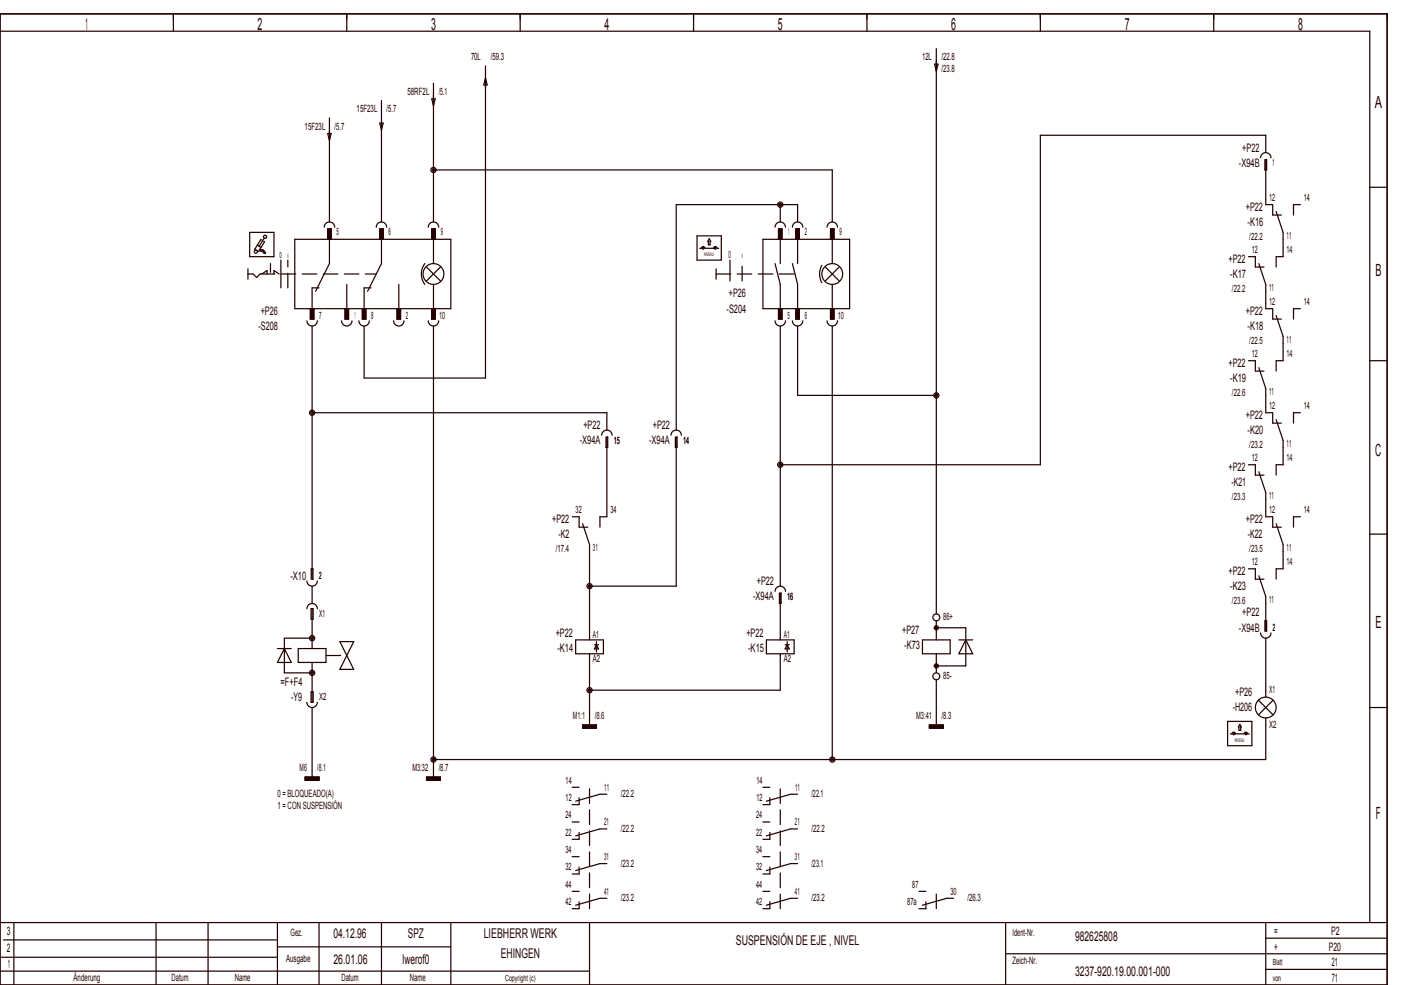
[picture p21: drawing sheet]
<svg xmlns="http://www.w3.org/2000/svg" width="404mm" height="284mm" viewBox="0 0 404 284" stroke-linecap="round" stroke-linejoin="round" font-family="sans-serif">
<defs><g id="words">
<g font-size="4.8" fill="#240000">
<text x="24.6" y="8.6">1</text>
<text x="74.3" y="8.6">2</text>
<text x="124.3" y="8.6">3</text>
<text x="174.3" y="8.6">4</text>
<text x="224.3" y="8.6">5</text>
<text x="274.3" y="8.6">6</text>
<text x="324.3" y="8.6">7</text>
<text x="374.3" y="8.6">8</text>
<text x="396.5" y="31.1">A</text>
<text x="396.7" y="79.6">B</text>
<text x="396.6" y="131.6">C</text>
<text x="396.7" y="181.1">E</text>
<text x="396.8" y="236.1">F</text>
</g>
<g font-size="3.9" fill="#240000">
<text x="96.2" y="270.3">04.12.96</text>
<text x="117.6" y="270.3">SPZ</text>
<text x="139.5" y="270.3">LIEBHERR WERK</text>
<text x="212.2" y="272.3">SUSPENSIÓN DE EJE , NIVEL</text>
<text x="310" y="271.3">982625808</text>
<text x="96.1" y="277.8">26.01.06</text>
<text x="116.1" y="277.8">lwerof0</text>
<text x="144.4" y="276.3">EHINGEN</text>
<text x="310" y="281.3">3237­920.19.00.001­000</text>
</g>
<g font-size="3.4" fill="#240000">
<text x="358.2" y="43.7">+P22</text>
<text x="357.2" y="48.1">­X94B</text>
<text x="359.2" y="60.7">+P22</text>
<text x="359.7" y="65.1">­K16</text>
<text x="354.2" y="75.7">+P22</text>
<text x="354.7" y="80.1">­K17</text>
<text x="210.2" y="85.7">+P26</text>
<text x="74.5" y="95.1">­S208</text>
<text x="75.2" y="90.7">+P26</text>
<text x="209.5" y="90.1">­S204</text>
<text x="359.2" y="90.7">+P22</text>
<text x="359.7" y="95.1">­K18</text>
<text x="354.2" y="105.7">+P22</text>
<text x="354.7" y="110.1">­K19</text>
<text x="168.2" y="123.7">+P22</text>
<text x="188.2" y="123.7">+P22</text>
<text x="359.2" y="120.7">+P22</text>
<text x="359.7" y="125.1">­K20</text>
<text x="167.2" y="128.1">­X94A</text>
<text x="187.2" y="128.1">­X94A</text>
<text x="354.2" y="135.7">+P22</text>
<text x="355.1" y="140.1">­K21</text>
<text x="159.2" y="150.7">+P22</text>
<text x="161" y="155.1">­K2</text>
<text x="359.2" y="150.7">+P22</text>
<text x="359.8" y="155.1">­K22</text>
<text x="83.7" y="167.1">­X10</text>
<text x="354.2" y="165.7">+P22</text>
<text x="217.2" y="173.1">­X94A</text>
<text x="218.2" y="168.7">+P22</text>
<text x="354.7" y="170.1">­K23</text>
<text x="358.2" y="177.7">+P22</text>
<text x="160.2" y="183.7">+P22</text>
<text x="215.2" y="183.7">+P22</text>
<text x="260.2" y="182.7">+P27</text>
<text x="357.2" y="182.1">­X94B</text>
<text x="160.7" y="188.1">­K14</text>
<text x="215.7" y="188.1">­K15</text>
<text x="260.7" y="187.1">­K73</text>
<text x="80.9" y="197.7">=F+F4</text>
<text x="83.9" y="202.1">­Y9</text>
<text x="356.2" y="200.7">+P26</text>
<text x="355.5" y="205.1">­H206</text>
<text x="2" y="269.6">3</text>
<text x="367.5" y="269.6">=</text>
<text x="383.8" y="269.6">P2</text>
<text x="2" y="274.6">2</text>
<text x="367.5" y="274.1">+</text>
<text x="383.2" y="274.1">P20</text>
<text x="2.2" y="279.1">1</text>
<text x="384" y="278.6">21</text>
<text x="384" y="283.1">71</text>
</g>
<g font-size="2.9" fill="#240000">
<text x="135.8" y="17.4">70L</text>
<text x="141.5" y="17.4">/59.3</text>
<text x="265.9" y="17.4">12L</text>
<text x="271.5" y="17.4">/22.8</text>
<text x="271.5" y="20.9">/23.8</text>
<text x="117.5" y="27.4">58RF2L</text>
<text x="126.5" y="27.4">/5.1</text>
<text x="102.8" y="32.4">15F23L</text>
<text x="111.5" y="32.4">/5.7</text>
<text x="87.8" y="37.4">15F23L</text>
<text x="96.5" y="37.4">/5.7</text>
<text x="367" y="47.9">1</text>
<text x="366" y="58">12</text>
<text x="376" y="58">14</text>
<text x="97.1" y="67.9">5</text>
<text x="112.1" y="67.9">6</text>
<text x="127.1" y="67.9">9</text>
<text x="227.3" y="67.9">1</text>
<text x="232.1" y="67.9">2</text>
<text x="242.1" y="67.9">9</text>
<text x="360.3" y="69.3">/22.2</text>
<text x="371" y="68.9">11</text>
<text x="210.1" y="74.4">0</text>
<text x="361" y="73">12</text>
<text x="371" y="73">14</text>
<text x="366" y="83.9">11</text>
<text x="355.3" y="84.3">/22.2</text>
<text x="366" y="88">12</text>
<text x="376" y="88">14</text>
<text x="92.1" y="91.9">7</text>
<text x="102.3" y="91.9">1</text>
<text x="107.1" y="91.9">8</text>
<text x="117.1" y="91.9">2</text>
<text x="126.6" y="91.9">10</text>
<text x="227.1" y="91.9">5</text>
<text x="232.1" y="91.9">6</text>
<text x="241.6" y="91.9">10</text>
<text x="360.3" y="99.3">/22.5</text>
<text x="371" y="98.9">11</text>
<text x="361" y="103">12</text>
<text x="371" y="103">14</text>
<text x="366" y="113.9">11</text>
<text x="355.3" y="114.3">/22.6</text>
<text x="366" y="118">12</text>
<text x="376" y="118">14</text>
<text x="177" y="127.9">15</text>
<text x="197" y="127.9">14</text>
<text x="360.3" y="129.3">/23.2</text>
<text x="371" y="128.9">11</text>
<text x="361" y="133">12</text>
<text x="371" y="133">14</text>
<text x="366" y="143.9">11</text>
<text x="166" y="148">32</text>
<text x="176" y="148">34</text>
<text x="355.3" y="144.3">/23.3</text>
<text x="366" y="148">12</text>
<text x="376" y="148">14</text>
<text x="160.3" y="159.3">/17.4</text>
<text x="171" y="158.9">31</text>
<text x="360.3" y="159.3">/23.5</text>
<text x="371" y="158.9">11</text>
<text x="92" y="166.9">2</text>
<text x="361" y="163">12</text>
<text x="371" y="163">14</text>
<text x="227" y="172.9">16</text>
<text x="366" y="173.9">11</text>
<text x="92" y="177.9">X1</text>
<text x="272" y="178.9">86+</text>
<text x="355.3" y="174.3">/23.6</text>
<text x="171" y="184">A1</text>
<text x="226" y="184">A1</text>
<text x="367" y="181.9">2</text>
<text x="171" y="190.8">A2</text>
<text x="226" y="190.8">A2</text>
<text x="272" y="195.9">85­</text>
<text x="92" y="201.9">X2</text>
<text x="366" y="199.9">X1</text>
<text x="165.2" y="207.4">M1:1</text>
<text x="171.5" y="207.4">/8.6</text>
<text x="264.2" y="207.4">M3:41</text>
<text x="271.5" y="207.4">/8.3</text>
<text x="366" y="209.9">X2</text>
<text x="86.4" y="222.4">M6</text>
<text x="91.5" y="222.4">/8.1</text>
<text x="118.9" y="222.4">M3:32</text>
<text x="126.5" y="222.4">/8.7</text>
<text x="163.1" y="226">14</text>
<text x="174.3" y="228">11</text>
<text x="218.1" y="226">14</text>
<text x="229.3" y="228">11</text>
<text x="80" y="229.9">0 = BLOQUEADO(A)</text>
<text x="80" y="233.3">1 = CON SUSPENSIÓN</text>
<text x="163.1" y="231">12</text>
<text x="179" y="229.9">/22.2</text>
<text x="218.1" y="231">12</text>
<text x="234" y="229.9">/22.1</text>
<text x="163.1" y="236">24</text>
<text x="174.2" y="238">21</text>
<text x="179" y="239.9">/22.2</text>
<text x="218.1" y="236">24</text>
<text x="229.2" y="238">21</text>
<text x="234" y="239.9">/22.2</text>
<text x="163.1" y="241">22</text>
<text x="163.1" y="246">34</text>
<text x="218.1" y="241">22</text>
<text x="218.1" y="246">34</text>
<text x="163.1" y="251">32</text>
<text x="174.2" y="248">31</text>
<text x="179" y="249.9">/23.2</text>
<text x="218.1" y="251">32</text>
<text x="229.2" y="248">31</text>
<text x="234" y="249.9">/23.1</text>
<text x="163.1" y="256">44</text>
<text x="174.2" y="258">41</text>
<text x="218.1" y="256">44</text>
<text x="229.2" y="258">41</text>
<text x="263.1" y="256">87</text>
<text x="274.1" y="258">30</text>
<text x="163.1" y="261">42</text>
<text x="179" y="259.9">/23.2</text>
<text x="218.1" y="261">42</text>
<text x="234" y="259.9">/23.2</text>
<text x="261.6" y="261">87a</text>
<text x="279" y="259.9">/26.3</text>
<text x="83.8" y="269.9">Gez.</text>
<text x="292" y="269.9">Ident­Nr.</text>
<text x="82.5" y="277.4">Ausgabe</text>
<text x="292" y="277.9">Zeich­Nr.</text>
<text x="21.2" y="282.9">Änderung</text>
<text x="49.5" y="282.9">Datum</text>
<text x="67.7" y="282.9">Name</text>
<text x="98.5" y="282.9">Datum</text>
<text x="118.2" y="282.9">Name</text>
</g>
<g font-size="2.4" fill="#240000">
<text x="80.6" y="74.3">0</text>
<text x="367" y="278.3">Blatt</text>
<text x="145.7" y="282.8">Copyright (c)</text>
<text x="367" y="282.8">von</text>
</g>
<g font-size="1.8" fill="#240000">
<text x="82.9" y="74.3">I</text>
<text x="213.9" y="74.3">I</text>
</g>
<g font-size="1.5" fill="#240000">
<text x="203" y="73.9">NIVEAU</text>
<text x="356" y="213.9">NIVEAU</text>
</g>
</g></defs>
<g fill="none" stroke="#240000" stroke-width=".35">
<path d="M0 4h400v280h-400zM0 9h395v257M50 4v5M100 4v5M140 19v90h-35v-15M150 4v5M200 4v5M250 4v5M269.5 18.5h1l-.5 2zM270 14v163M300 4v5M350 4v5"/>
<path d="M94.5 38.5h1l-.5 2zM95 34v30M109.5 35.5h1l-.5 2zM110 29v35M124.5 28.5h1l-.5 2zM125 24v40M140 22.5l.5 2h-1zM125 49h115v15M225 59v5M363.5 45.5a1.5 1.5 0 0 1 1.5-1.5 1.5 1.5 0 0 1 1.5 1.5M364.8 46v3h.4v-3h-.2v13h2v3h2.5M365 44v-5h-65v95h-75"/>
<path d="M375 59h-2v3M395 54h5M71.5 77.5v3M72 67h7v7h-7zM74.2 70.7l1.1 .7M74.9 72l.2 .1M75.2 71.9l-.2 .4 1.5 .4-.3 .4zM75.4 69.2l-.2-.1-1.7 2.8 1 .6 1.8-2.8-.2-.1M75.5 79l1.5-1v1M75.6 71.9l.7 .5M75.9 72.1l-.2 .4M76.2 68.6l-1.4 2.4"/>
<path d="M76.4 72.9l.2 .2M78 76v2.5M79 79v-1l1.5 1M81 75v8M85 69h45v20h-45zM93.5 65.5a1.5 1.5 0 0 1 1.5-1.5 1.5 1.5 0 0 1 1.5 1.5M94.5 69v-3h1v3M95 69v7l-4 8M108.5 65.5a1.5 1.5 0 0 1 1.5-1.5 1.5 1.5 0 0 1 1.5 1.5M109.5 69v-3h1v3M110 69v7l-4 8M122.5 76a5 5 0 0 0 0 6"/>
<path d="M123 77l4 4M123.5 65.5a1.5 1.5 0 0 1 1.5-1.5 1.5 1.5 0 0 1 1.5 1.5M124.5 69v-3h1v3M125 69v7M127 77l-4 4M201 68h7v7h-7zM201.8 71.6h.5a.5 .5 0 0 1 .5-.5 .5 .5 0 0 1 .5 .5h2.5a.5 .5 0 0 1 .5-.5 .5 .5 0 0 1 .5 .5h.5M204.5 68.8l.5 .8h-.2v1h-.5v-1h-.2zM206.5 77.5v3M210.5 75v6M220 69h25v20h-25zM223.5 65.5a1.5 1.5 0 0 1 1.5-1.5 1.5 1.5 0 0 1 1.5 1.5"/>
<path d="M223.5 76l1.5 6v7M224.5 69v-3h1v3M225 69v7M228.5 65.5a1.5 1.5 0 0 1 1.5-1.5 1.5 1.5 0 0 1 1.5 1.5M228.5 76l1.5 6v7M229.5 69v-3h1v3M230 64v-5h-35v65M230 69v7M237 76.5a5 5 0 0 0 0 5M238 77l4 4M238.5 65.5a1.5 1.5 0 0 1 1.5-1.5 1.5 1.5 0 0 1 1.5 1.5M239.5 69v-3h1v3"/>
<path d="M240 69v7M242 77l-4 4M360 74h2v3h2.5M363 76l2 6v7h2v3h2.5M368 61l2 6v7h-2v3M88.5 92.5a1.5 1.5 0 0 0 1.5 1.5 1.5 1.5 0 0 0 1.5-1.5M89.5 89v3h1v-3M90 94v73h.3v-3h-.6v3M92 83h-2v6M98.5 92.5a1.5 1.5 0 0 0 1.5 1.5 1.5 1.5 0 0 0 1.5-1.5M99.5 89v3h1v-3M100 82v7"/>
<path d="M103.5 92.5a1.5 1.5 0 0 0 1.5 1.5 1.5 1.5 0 0 0 1.5-1.5M104.5 89v3h1v-3M107 83h-2v6M113.5 92.5a1.5 1.5 0 0 0 1.5 1.5 1.5 1.5 0 0 0 1.5-1.5M114.5 89v3h1v-3M115 82v7M123.5 92.5a1.5 1.5 0 0 0 1.5 1.5 1.5 1.5 0 0 0 1.5-1.5M124.5 89v3h1v-3M125 82v7M125 94v130M223.5 92.5a1.5 1.5 0 0 0 1.5 1.5 1.5 1.5 0 0 0 1.5-1.5M224.5 89v3h1v-3"/>
<path d="M225 94v75M228.5 92.5a1.5 1.5 0 0 0 1.5 1.5 1.5 1.5 0 0 0 1.5-1.5M229.5 89v3h1v-3M230 94v20h40M238.5 92.5a1.5 1.5 0 0 0 1.5 1.5 1.5 1.5 0 0 0 1.5-1.5M239.5 89v3h1v-3M240 82v7M240 94v125M368 91l2 6v7h-2v3M375 89h-2v3M90 119h85v5M360 104h2v3h2.5"/>
<path d="M363 106l2 6v7h2v3h2.5M375 119h-2v3M395 104h5M173.5 125.5a1.5 1.5 0 0 1 1.5-1.5 1.5 1.5 0 0 1 1.5 1.5M174.7 126v3h.6v-3h-.3v23h-2v3M193.5 125.5a1.5 1.5 0 0 1 1.5-1.5 1.5 1.5 0 0 1 1.5 1.5M194.7 126v3h.6v-3h-.3v43h-25M360 134h2v3h2.5M363 136l2 6v7h2v3h2.5M368 121l2 6v7h-2v3M165 149h2v3h2.5M168 151l2 6v27.5"/>
<path d="M368 151l2 6v7h-2v3M375 149h-2v3M395 154h5M88.5 167.5a1.5 1.5 0 0 0 1.5 1.5 1.5 1.5 0 0 0 1.5-1.5M88.5 175.5a1.5 1.5 0 0 1 1.5-1.5 1.5 1.5 0 0 1 1.5 1.5M89.7 175.5h.6v3h-.6zM90 169v5M90 175.5v11.5M223.5 170.5a1.5 1.5 0 0 1 1.5-1.5 1.5 1.5 0 0 1 1.5 1.5M224.7 171v3h.5v-3h-.2v13.5M270 179v5.5M360 164h2v3h2.5"/>
<path d="M363 166l2 6v10h.2v-3h-.4v3M80 187h4M82 187l2 4h-4zM86 187h8v4h-8zM89.7 199.5h.6v3h-.6zM90 191v11.5M90 184h-8v10h8M98 185h4l-4 8h4zM166 184.5h8v4h-8zM170 188.5v20.5M171.4 185.9h1.2M172 185v3"/>
<path d="M172 185.9l.6 1.2h-1.2zM221 184.5h8v4h-8zM225 188.5v10.5h-55M226.4 185.9h1.2M227 185.9l.6 1.2h-1.2zM227 185v3M266 184.5h8v4h-8zM270 188.5v5.5M270 196v13M270 181h8.5v11h-8.5M276.5 184.5h4M278.5 184.5l2 4h-4z"/>
<path d="M363.5 182.5a1.5 1.5 0 0 0 1.5 1.5 1.5 1.5 0 0 0 1.5-1.5M365 184v17M88.5 202.5a1.5 1.5 0 0 0 1.5 1.5 1.5 1.5 0 0 0 1.5-1.5M90 204v20M168 209h4v1h-4zM168 209.9h4M168 209.8h4M168 209.7h4M168 209.6h4M168 209.5h4M168 209.4h4M168 209.3h4"/>
<path d="M168 209.2h4M168 209.1h4M268 209h4v1h-4zM268 209.9h4M268 209.8h4M268 209.7h4M268 209.6h4M268 209.5h4M268 209.4h4M268 209.3h4M268 209.2h4M268 209.1h4"/>
<path d="M354 208h7v7h-7zM354.8 211.6h.5a.5 .5 0 0 1 .5-.5 .5 .5 0 0 1 .5 .5h2.5a.5 .5 0 0 1 .5-.5 .5 .5 0 0 1 .5 .5h.5M357.5 208.8l.5 .8h-.2v1h-.5v-1h-.2zM362.9 201.9l4.2 4.2M365 207v12h-240M367.1 201.9l-4.2 4.2M395 204h5M88 224h4v1h-4zM88 224.9h4M88 224.8h4M88 224.7h4M88 224.6h4"/>
<path d="M88 224.5h4M88 224.4h4M88 224.3h4M88 224.2h4M88 224.1h4M123 224h4v1h-4zM123 224.9h4M123 224.8h4M123 224.7h4M123 224.6h4M123 224.5h4M123 224.4h4"/>
<path d="M123 224.3h4M123 224.2h4M123 224.1h4M165 237h2M165 227h2M167 230v2h-2M167 240v2h-2M175 239h-2l-7 2M175 229h-2l-7 2M220 237h2M220 227h2M222 240v2h-2"/>
<path d="M222 230v2h-2M230 239h-2l-7 2M230 229h-2l-7 2M165 257h2M165 247h2M167 250v2h-2M167 260v2h-2M175 259h-2l-7 2M175 249h-2l-7 2M220 257h2M220 247h2M222 260v2h-2"/>
<path d="M222 250v2h-2M230 259h-2l-7 2M230 249h-2l-7 2M265 257h2M267 260v2h-2M275 259h-2l-7 2M0 280h170M0 276h80M0 266h400M1 271h79M4 266v18M45 266v18"/>
<path d="M60 266v18M80 266v18M80 273h50M92 266v18M110 266v18M130 266v18M170 266v18M290 266v18M290 275h110M365 266v18M365 279.5h35M365 270.5h35"/>
<circle cx="125" cy="49" r=".75"/>
<circle cx="125" cy="49" r=".38"/>
<circle cx="225" cy="59" r=".75"/>
<circle cx="225" cy="59" r=".38"/>
<circle cx="73.8" cy="72.6" r=".45"/>
<circle cx="76.4" cy="68.3" r=".45"/>
<circle cx="125" cy="79" r="3"/>
<circle cx="202.8" cy="71.6" r=".25"/>
<circle cx="206.3" cy="71.6" r=".25"/>
<circle cx="240" cy="79" r="3"/>
<circle cx="90" cy="119" r=".75"/>
<circle cx="90" cy="119" r=".38"/>
<circle cx="270" cy="114" r=".75"/>
<circle cx="270" cy="114" r=".38"/>
<circle cx="225" cy="134" r=".75"/>
<circle cx="225" cy="134" r=".38"/>
<circle cx="170" cy="169" r=".75"/>
<circle cx="170" cy="169" r=".38"/>
<circle cx="270" cy="178" r="1"/>
<circle cx="90" cy="184" r=".75"/>
<circle cx="90" cy="194" r=".75"/>
<circle cx="90" cy="194" r=".38"/>
<circle cx="90" cy="184" r=".38"/>
<circle cx="170" cy="199" r=".75"/>
<circle cx="170" cy="199" r=".38"/>
<circle cx="270" cy="195" r="1"/>
<circle cx="270" cy="181" r=".6"/>
<circle cx="270" cy="192" r=".6"/>
<circle cx="270" cy="181" r=".3"/>
<circle cx="270" cy="192" r=".3"/>
<circle cx="125" cy="219" r=".75"/>
<circle cx="125" cy="219" r=".38"/>
<circle cx="240" cy="219" r=".75"/>
<circle cx="240" cy="219" r=".38"/>
<circle cx="355.8" cy="211.6" r=".25"/>
<circle cx="359.3" cy="211.6" r=".25"/>
<circle cx="365" cy="204" r="3"/>
</g>
<path d="M71.5 79h1.5M73 79l1 1M74 80l1-1M75 79h33.5M206.5 79h22.5M83 83v-8M214 81v-6M94 189h6M170 262v-36M225 262v-36M270 262v-6" fill="none" stroke="#240000" stroke-width=".35" stroke-dasharray="4.2 1.8"/>
<g fill="#240000" stroke="#240000" stroke-width=".35">
<path d="M224.5 66h1v3h-1z"/>
<path d="M229.5 66h1v3h-1z"/>
<path d="M239.5 66h1v3h-1z"/>
<path d="M239.5 89h1v3h-1z"/>
<path d="M229.5 89h1v3h-1z"/>
<path d="M224.5 89h1v3h-1z"/>
<path d="M94.5 66h1v3h-1z"/>
<path d="M104.5 89h1v3h-1z"/>
<path d="M89.5 89h1v3h-1z"/>
<path d="M114.5 89h1v3h-1z"/>
<path d="M109.5 66h1v3h-1z"/>
<path d="M124.5 66h1v3h-1z"/>
<path d="M124.5 89h1v3h-1z"/>
<path d="M99.5 89h1v3h-1z"/>
</g>
<use href="#words"/>
</svg>
